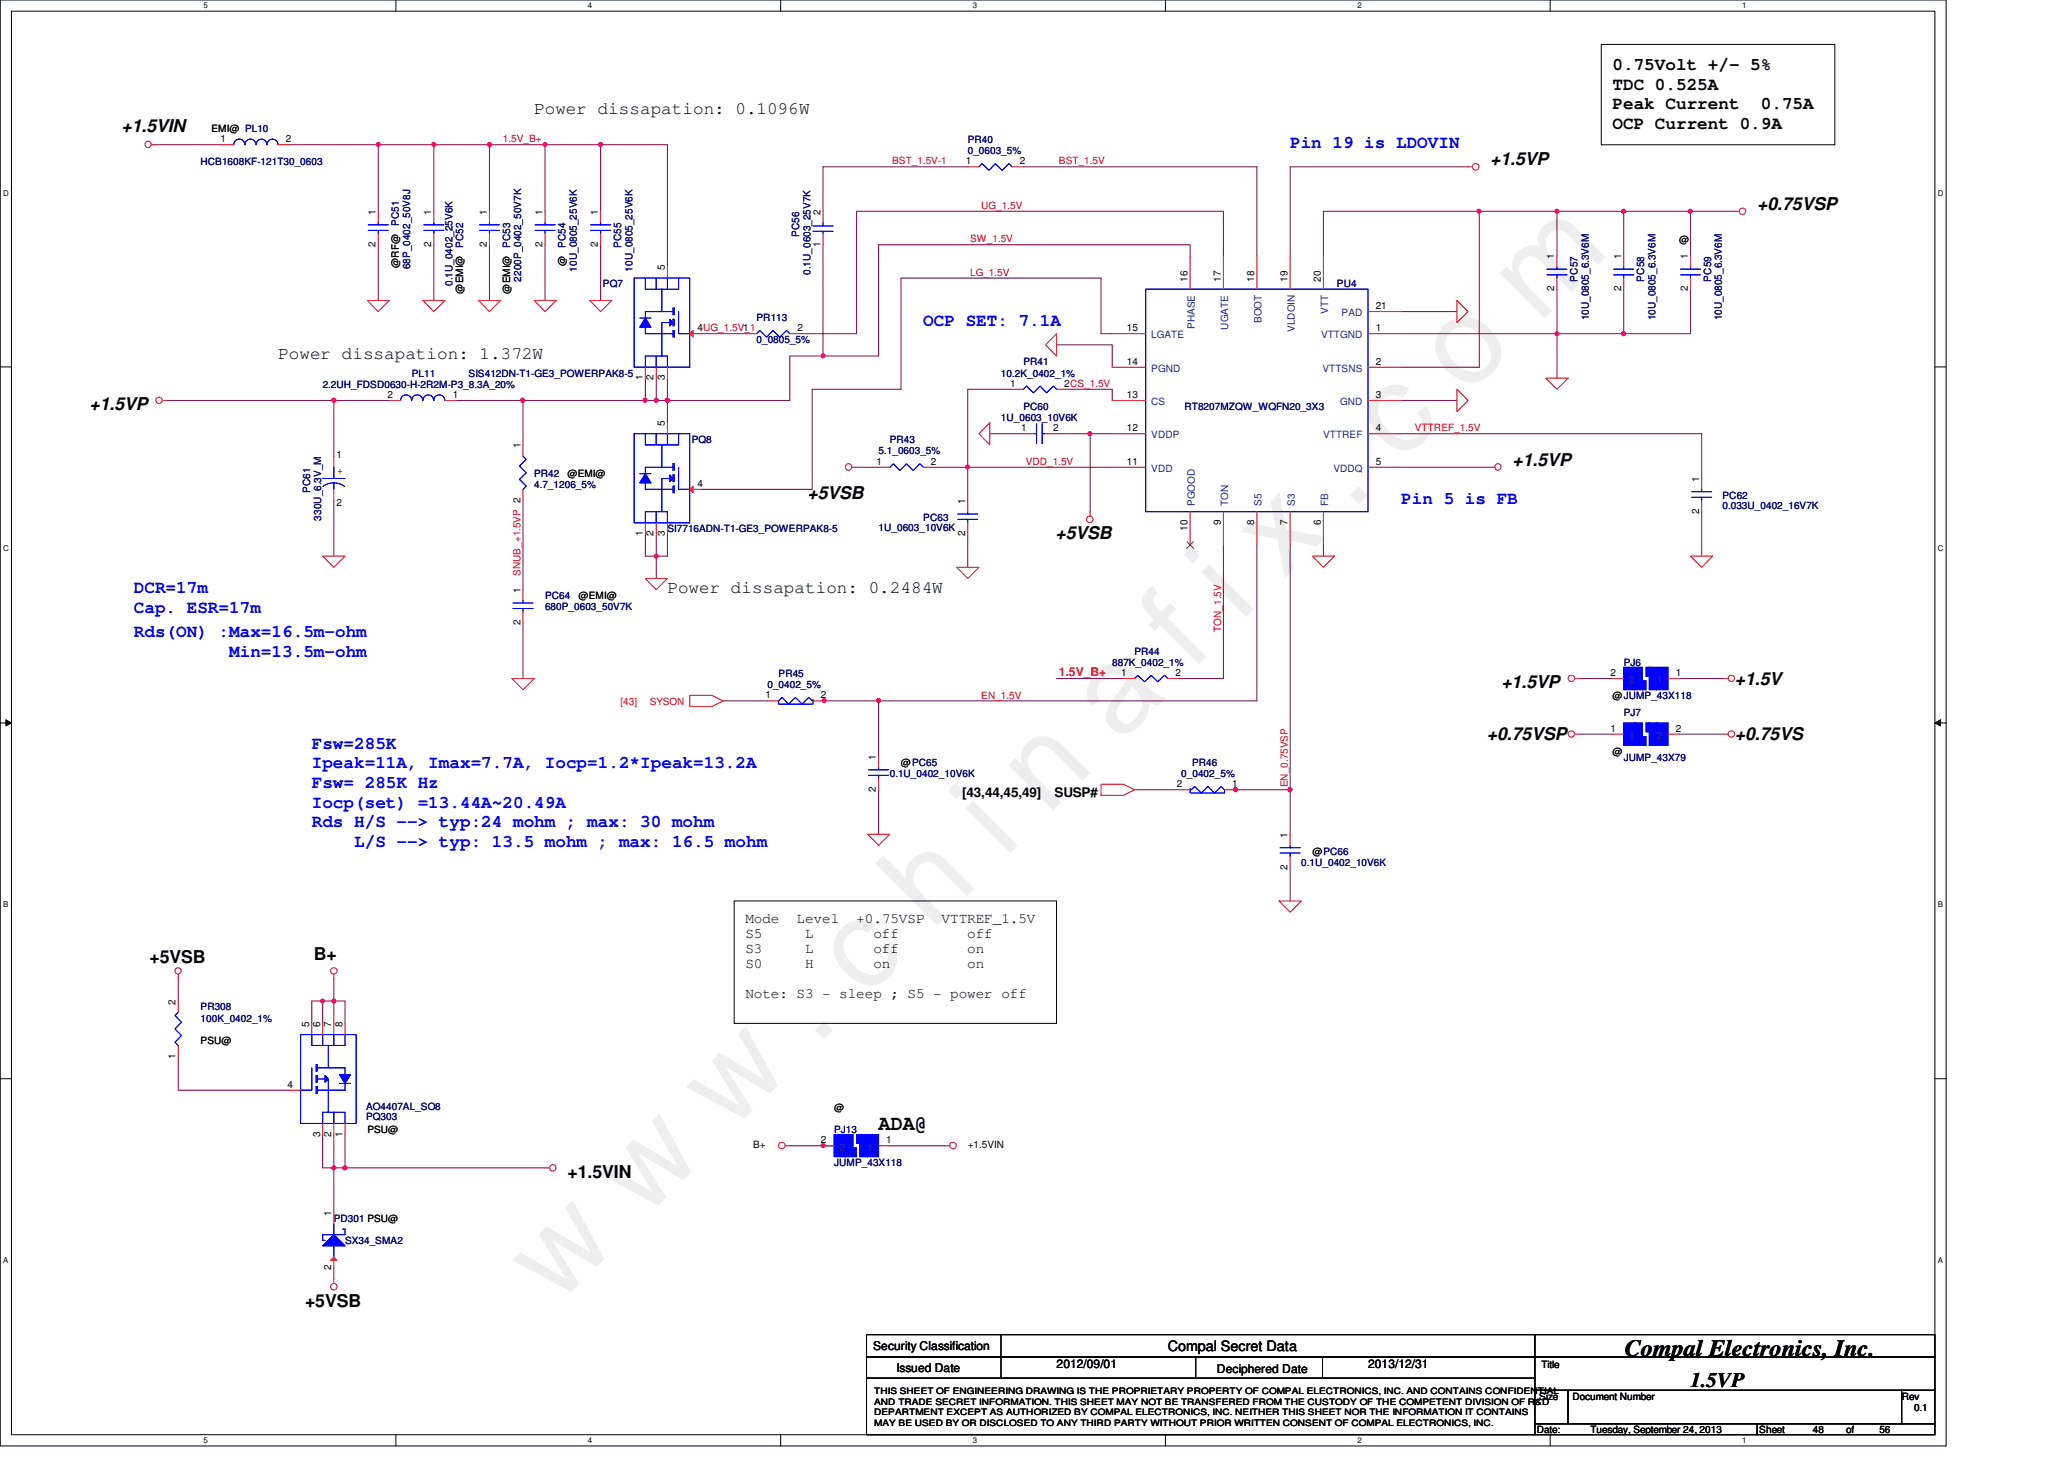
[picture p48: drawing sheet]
<svg xmlns="http://www.w3.org/2000/svg" width="297mm" height="210mm" viewBox="0 0 297 210" stroke-linecap="round" stroke-linejoin="round" font-family="sans-serif">
<defs><g id="words">
<text font-size="17.6" fill="#f0f" x="80.1" y="188" transform="rotate(-45 80.1 188)">w w w . c h i n a f i x . c o m</text>
<text font-size="3.3" x="233.8" y="195.1">Compal Electronics, Inc.</text>
<g font-size="3">
<text x="126.4" y="162.5">ADA@</text>
<text x="243.3" y="199.6">1.5VP</text>
</g>
<g font-size="2.5">
<text x="232.1" y="10.1">0.75Volt +/- 5%</text>
<text x="76.9" y="16.5">Power dissapation: 0.1096W</text>
<text x="232.1" y="12.9">TDC 0.525A</text>
<text x="232.1" y="15.7">Peak Current</text>
<text x="253.4" y="15.7">0.75A</text>
<text x="17.5" y="19">+1.5VIN</text>
<text x="214.5" y="23.8">+1.5VP</text>
<text x="232.1" y="18.6">OCP Current 0.9A</text>
<text x="252.9" y="30.2">+0.75VSP</text>
<text x="40" y="51.7">Power dissapation: 1.372W</text>
<text x="12.9" y="59">+1.5VP</text>
<text x="116.2" y="71.8">+5VSB</text>
<text x="217.7" y="67">+1.5VP</text>
<text x="151.9" y="77.6">+5VSB</text>
<text x="96.1" y="85.3">Power dissapation: 0.2484W</text>
<text x="216.1" y="99">+1.5VP</text>
<text x="249.7" y="98.5">+1.5V</text>
<text x="214" y="106.5">+0.75VSP</text>
<text x="249.7" y="106.5">+0.75VS</text>
<text x="21.5" y="138.6">+5VSB</text>
<text x="45.2" y="138.1">B+</text>
<text x="81.7" y="169.5">+1.5VIN</text>
<text x="43.9" y="188">+5VSB</text>
</g>
<g font-size="2.5" fill="#00f">
<text x="185.7" y="21.3">Pin 19 is LDOVIN</text>
<text x="132.9" y="46.9">OCP SET: 7.1A</text>
<text x="201.7" y="72.5">Pin 5 is FB</text>
<text x="19.3" y="85.3">DCR=17m</text>
<text x="19.3" y="88.1">Cap. ESR=17m</text>
<text x="19.3" y="91.7">Rds(ON) :Max=16.5m-ohm</text>
<text x="33" y="94.5">Min=13.5m-ohm</text>
<text x="44.9" y="107.7">Fsw=285K</text>
<text x="44.9" y="110.5">Ipeak=11A, Imax=7.7A, Iocp=1.2*Ipeak=13.2A</text>
<text x="44.9" y="113.4">Fsw= 285K Hz</text>
<text x="44.9" y="116.2">Iocp(set) =13.44A~20.49A</text>
<text x="44.9" y="119">Rds H/S --&gt; typ:24 mohm ; max: 30 mohm</text>
<text x="51" y="121.9">L/S --&gt; typ: 13.5 mohm ; max: 16.5 mohm</text>
</g>
<g font-size="2.1">
<text x="107.3" y="132.8">Mode</text>
<text x="107.3" y="135">S5</text>
<text x="107.3" y="137.2">S3</text>
<text x="114.6" y="132.8">Level</text>
<text x="115.9" y="135">L</text>
<text x="115.9" y="137.2">L</text>
<text x="123.2" y="132.8">+0.75VSP</text>
<text x="125.7" y="135">off</text>
<text x="125.7" y="137.2">off</text>
<text x="135.5" y="132.8">VTTREF_1.5V</text>
<text x="139.2" y="135">off</text>
<text x="139.2" y="137.2">on</text>
<text x="107.3" y="139.3">S0</text>
<text x="107.3" y="143.6">Note: S3 - sleep ; S5 - power off</text>
<text x="115.9" y="139.3">H</text>
<text x="125.7" y="139.3">on</text>
<text x="139.2" y="139.3">on</text>
<text x="168.1" y="194.4">Compal Secret Data</text>
</g>
<g font-size="1.9">
<text x="138.5" y="114.6">[43,44,45,49]</text>
<text x="151.8" y="114.6">SUSP#</text>
</g>
<text font-size="1.7" fill="#f00" x="152.4" y="97.3">1.5V_B+</text>
<g font-size="1.7">
<text x="125.7" y="194.3">Security Classification</text>
<text x="129" y="197.3">Issued Date</text>
<text x="152.1" y="196.8">2012/09/01</text>
<text x="175.1" y="197.5">Deciphered Date</text>
<text x="196.9" y="196.8">2013/12/31</text>
</g>
<g font-size="1.4" fill="#000080">
<text x="28.9" y="23.7">HCB1608KF-121T30_0603</text>
<text x="139.3" y="20.6">PR40</text>
<text x="139.3" y="22.2">0_0603_5%</text>
<text x="57.4" y="32.5" transform="rotate(-90 57.4 32.5)">PC51</text>
<text x="66.7" y="35.7" transform="rotate(-90 66.7 35.7)">PC52</text>
<text x="73.4" y="35.7" transform="rotate(-90 73.4 35.7)">PC53</text>
<text x="81.4" y="35.7" transform="rotate(-90 81.4 35.7)">PC54</text>
<text x="89.4" y="35.7" transform="rotate(-90 89.4 35.7)">PC55</text>
<text x="115" y="34.1" transform="rotate(-90 115 34.1)">PC56</text>
<text x="59" y="38.7" transform="rotate(-90 59 38.7)">68P_0402_50V8J</text>
<text x="65.1" y="41.1" transform="rotate(-90 65.1 41.1)">0.1U_0402_25V6K</text>
<text x="75" y="40.5" transform="rotate(-90 75 40.5)">2200P_0402_50V7K</text>
<text x="83" y="39.1" transform="rotate(-90 83 39.1)">10U_0805_25V6K</text>
<text x="86.8" y="41.4">PQ7</text>
<text x="91" y="39.1" transform="rotate(-90 91 39.1)">10U_0805_25V6K</text>
<text x="116.6" y="39.5" transform="rotate(-90 116.6 39.5)">0.1U_0603_25V7K</text>
<text x="192.4" y="41.4">PU4</text>
<text x="227" y="40.5" transform="rotate(-90 227 40.5)">PC57</text>
<text x="236.6" y="40.5" transform="rotate(-90 236.6 40.5)">PC58</text>
<text x="246.2" y="40.5" transform="rotate(-90 246.2 40.5)">PC59</text>
<text x="108.9" y="46.2">PR113</text>
<text x="228.6" y="46.1" transform="rotate(-90 228.6 46.1)">10U_0805_6.3V6M</text>
<text x="238.2" y="46.1" transform="rotate(-90 238.2 46.1)">10U_0805_6.3V6M</text>
<text x="247.8" y="46.1" transform="rotate(-90 247.8 46.1)">10U_0805_6.3V6M</text>
<text x="108.9" y="49.4">0_0805_5%</text>
<text x="147.3" y="52.6">PR41</text>
<text x="46.4" y="55.8">2.2UH_FDSD0630-H-2R2M-P3_8.3A_20%</text>
<text x="59.3" y="54.2">PL11</text>
<text x="67.4" y="54.2">SIS412DN-T1-GE3_POWERPAK8-5</text>
<text x="144.1" y="54.2">10.2K_0402_1%</text>
<text x="147.3" y="59">PC60</text>
<text x="170.5" y="59">RT8207MZQW_WQFN20_3X3</text>
<text x="99.6" y="63.8">PQ8</text>
<text x="126.4" y="65.4">5.1_0603_5%</text>
<text x="128.1" y="63.8">PR43</text>
<text x="144.1" y="60.6">1U_0603_10V6K</text>
<text x="44.6" y="70.9" transform="rotate(-90 44.6 70.9)">PC61</text>
<text x="76.9" y="68.6">PR42</text>
<text x="76.9" y="70.2">4.7_1206_5%</text>
<text x="247.9" y="71.8">PC62</text>
<text x="46.2" y="74.9" transform="rotate(-90 46.2 74.9)">330U_6.3V_M</text>
<text x="96.1" y="76.6">SI7716ADN-T1-GE3_POWERPAK8-5</text>
<text x="126.4" y="76.4">1U_0603_10V6K</text>
<text x="132.9" y="75">PC63</text>
<text x="247.9" y="73.2">0.033U_0402_16V7K</text>
<text x="78.4" y="86.2">PC64</text>
<text x="78.4" y="87.8">680P_0603_50V7K</text>
<text x="160.1" y="95.8">887K_0402_1%</text>
<text x="163.3" y="94.2">PR44</text>
<text x="233.7" y="95.8">PJ6</text>
<text x="110.4" y="99">0_0402_5%</text>
<text x="112.1" y="97.4">PR45</text>
<text x="233.7" y="103">PJ7</text>
<text x="128.1" y="111.8">0.1U_0402_10V6K</text>
<text x="170" y="111.8">0_0402_5%</text>
<text x="171.6" y="110.2">PR46</text>
<text x="233.7" y="109.5">JUMP_43X79</text>
<text x="187.3" y="124.6">0.1U_0402_10V6K</text>
<text x="28.9" y="145.4">PR308</text>
<text x="28.9" y="147">100K_0402_1%</text>
<text x="52.7" y="161.1">PQ303</text>
<text x="52.7" y="159.6">AO4407AL_SO8</text>
<text x="120.1" y="163">PJ13</text>
<text x="120.1" y="167.8">JUMP_43X118</text>
<text x="48" y="175.8">PD301 PSU@</text>
<text x="49.7" y="179">SX34_SMA2</text>
</g>
<g font-size="1.4">
<text x="30.4" y="19">EMI@ PL10</text>
<text x="31.7" y="20.4">1</text>
<text x="41.1" y="20.4">2</text>
<text x="139" y="23.6">1</text>
<text x="146.8" y="23.6">2</text>
<text x="54.1" y="35.5" transform="rotate(-90 54.1 35.5)">2</text>
<text x="54.1" y="30.9" transform="rotate(-90 54.1 30.9)">1</text>
<text x="62.1" y="35.5" transform="rotate(-90 62.1 35.5)">2</text>
<text x="62.1" y="30.9" transform="rotate(-90 62.1 30.9)">1</text>
<text x="70.1" y="35.5" transform="rotate(-90 70.1 35.5)">2</text>
<text x="70.1" y="30.9" transform="rotate(-90 70.1 30.9)">1</text>
<text x="78.1" y="35.5" transform="rotate(-90 78.1 35.5)">2</text>
<text x="78.1" y="30.9" transform="rotate(-90 78.1 30.9)">1</text>
<text x="86.1" y="35.5" transform="rotate(-90 86.1 35.5)">2</text>
<text x="86.1" y="30.9" transform="rotate(-90 86.1 30.9)">1</text>
<text x="118.1" y="35.5" transform="rotate(-90 118.1 35.5)">1</text>
<text x="118.1" y="30.9" transform="rotate(-90 118.1 30.9)">2</text>
<text x="241.7" y="35">@</text>
<text x="57.4" y="38.6" transform="rotate(-90 57.4 38.6)">@RF@</text>
<text x="81.4" y="38.3" transform="rotate(-90 81.4 38.3)">@</text>
<text x="95.7" y="38.9" transform="rotate(-90 95.7 38.9)">5</text>
<text x="170.9" y="40.5" transform="rotate(-90 170.9 40.5)">16</text>
<text x="175.7" y="40.5" transform="rotate(-90 175.7 40.5)">17</text>
<text x="180.5" y="40.5" transform="rotate(-90 180.5 40.5)">18</text>
<text x="185.3" y="40.5" transform="rotate(-90 185.3 40.5)">19</text>
<text x="190.1" y="40.5" transform="rotate(-90 190.1 40.5)">20</text>
<text x="223.7" y="41.9" transform="rotate(-90 223.7 41.9)">2</text>
<text x="223.7" y="37.3" transform="rotate(-90 223.7 37.3)">1</text>
<text x="233.3" y="41.9" transform="rotate(-90 233.3 41.9)">2</text>
<text x="233.3" y="37.3" transform="rotate(-90 233.3 37.3)">1</text>
<text x="242.9" y="41.9" transform="rotate(-90 242.9 41.9)">2</text>
<text x="242.9" y="37.3" transform="rotate(-90 242.9 37.3)">1</text>
<text x="66.7" y="42.2" transform="rotate(-90 66.7 42.2)">@EMI@</text>
<text x="73.4" y="42.2" transform="rotate(-90 73.4 42.2)">@EMI@</text>
<text x="100.4" y="47.6">4UG_1.5V_1</text>
<text x="107" y="47.6">1</text>
<text x="114.8" y="47.6">2</text>
<text x="162.2" y="47.6">15</text>
<text x="198" y="47.6">1</text>
<text x="198" y="44.4">21</text>
<text x="162.2" y="52.5">14</text>
<text x="198" y="52.5">2</text>
<text x="55.7" y="57.2">2</text>
<text x="65.1" y="57.2">1</text>
<text x="92.5" y="54.7" transform="rotate(-90 92.5 54.7)">1</text>
<text x="94.1" y="54.7" transform="rotate(-90 94.1 54.7)">2</text>
<text x="95.7" y="54.7" transform="rotate(-90 95.7 54.7)">3</text>
<text x="145.4" y="55.6">1</text>
<text x="153.2" y="55.6">2CS_1.5V</text>
<text x="162.2" y="57.2">13</text>
<text x="198" y="57.2">3</text>
<text x="48.4" y="65.8">1</text>
<text x="74.9" y="64.5" transform="rotate(-90 74.9 64.5)">1</text>
<text x="95.7" y="61.3" transform="rotate(-90 95.7 61.3)">5</text>
<text x="147" y="62">1</text>
<text x="151.5" y="62">2</text>
<text x="162.2" y="62">12</text>
<text x="198" y="62">4</text>
<text x="81.7" y="68.6">@EMI@</text>
<text x="100.4" y="70">4</text>
<text x="126.1" y="66.8">1</text>
<text x="134" y="66.8">2</text>
<text x="162.2" y="66.8">11</text>
<text x="198" y="66.8">5</text>
<text x="244.5" y="69.3" transform="rotate(-90 244.5 69.3)">1</text>
<text x="48.4" y="72.9">2</text>
<text x="92.5" y="77.1" transform="rotate(-90 92.5 77.1)">1</text>
<text x="94.1" y="77.1" transform="rotate(-90 94.1 77.1)">2</text>
<text x="95.7" y="77.1" transform="rotate(-90 95.7 77.1)">3</text>
<text x="138.9" y="77.1" transform="rotate(-90 138.9 77.1)">2</text>
<text x="138.9" y="72.5" transform="rotate(-90 138.9 72.5)">1</text>
<text x="170.9" y="76.3" transform="rotate(-90 170.9 76.3)">10</text>
<text x="175.7" y="75.5" transform="rotate(-90 175.7 75.5)">9</text>
<text x="180.5" y="75.5" transform="rotate(-90 180.5 75.5)">8</text>
<text x="185.3" y="75.5" transform="rotate(-90 185.3 75.5)">7</text>
<text x="190.1" y="75.5" transform="rotate(-90 190.1 75.5)">6</text>
<text x="244.5" y="73.9" transform="rotate(-90 244.5 73.9)">2</text>
<text x="74.9" y="89.9" transform="rotate(-90 74.9 89.9)">2</text>
<text x="74.9" y="85.3" transform="rotate(-90 74.9 85.3)">1</text>
<text x="83.3" y="86.2">@EMI@</text>
<text x="110.1" y="100.5">1</text>
<text x="118.1" y="100.5">2</text>
<text x="161.4" y="97.2">1</text>
<text x="169.2" y="97.2">2</text>
<text x="231.8" y="97.2">2</text>
<text x="232.1" y="100.6">@JUMP_43X118</text>
<text x="241.2" y="97.2">1</text>
<text x="231.8" y="105.2">1</text>
<text x="241.2" y="105.2">2</text>
<text x="126.1" y="113.9" transform="rotate(-90 126.1 113.9)">2</text>
<text x="126.1" y="109.3" transform="rotate(-90 126.1 109.3)">1</text>
<text x="129.7" y="110.2">@PC65</text>
<text x="169.4" y="113.2">2</text>
<text x="177.3" y="113.2">1</text>
<text x="232.1" y="108.6">@</text>
<text x="185.3" y="125.1" transform="rotate(-90 185.3 125.1)">2</text>
<text x="185.3" y="120.5" transform="rotate(-90 185.3 120.5)">1</text>
<text x="188.9" y="123">@PC66</text>
<text x="25.3" y="144.5" transform="rotate(-90 25.3 144.5)">2</text>
<text x="44.5" y="147.7" transform="rotate(-90 44.5 147.7)">5</text>
<text x="46.1" y="147.7" transform="rotate(-90 46.1 147.7)">6</text>
<text x="47.7" y="147.7" transform="rotate(-90 47.7 147.7)">7</text>
<text x="49.3" y="147.7" transform="rotate(-90 49.3 147.7)">8</text>
<text x="25.3" y="152.3" transform="rotate(-90 25.3 152.3)">1</text>
<text x="28.9" y="150.2">PSU@</text>
<text x="41.4" y="156.5">4</text>
<text x="120.1" y="159.8">@</text>
<text x="46.1" y="163.5" transform="rotate(-90 46.1 163.5)">3</text>
<text x="47.7" y="163.5" transform="rotate(-90 47.7 163.5)">2</text>
<text x="49.3" y="163.5" transform="rotate(-90 49.3 163.5)">1</text>
<text x="52.9" y="163">PSU@</text>
<text x="108.4" y="165.2">B+</text>
<text x="118.1" y="164.5">2</text>
<text x="127.5" y="164.5">1</text>
<text x="139.3" y="165.2">+1.5VIN</text>
<text x="47.7" y="174.9" transform="rotate(-90 47.7 174.9)">1</text>
<text x="47.7" y="182.8" transform="rotate(-90 47.7 182.8)">2</text>
<text x="221.8" y="196.8">Title</text>
<text x="221.5" y="201.4">Size</text>
<text x="226.3" y="201.4">Document Number</text>
<text x="273.7" y="201.4">Rev</text>
<text x="275.5" y="203">0.1</text>
<text x="221.2" y="206.2">Date:</text>
<text x="228.9" y="206.2">Tuesday, September 24, 2013</text>
<text x="253.2" y="206.2">Sheet</text>
<text x="260.9" y="206.2">48</text>
<text x="265.7" y="206.2">of</text>
<text x="270.5" y="206.2">56</text>
</g>
<g font-size="1.4" fill="#f00">
<text x="72.4" y="20.5">1.5V_B+</text>
<text x="128.4" y="23.7">BST_1.5V-1</text>
<text x="152.4" y="23.7">BST_1.5V</text>
<text x="139.6" y="34.9">SW_1.5V</text>
<text x="141.2" y="30.1">UG_1.5V</text>
<text x="139.6" y="39.7">LG_1.5V</text>
<text x="203.6" y="62.1">VTTREF_1.5V</text>
<text x="147.6" y="66.9">VDD_1.5V</text>
<text x="74.9" y="82.9" transform="rotate(-90 74.9 82.9)">SNUB_+1.5VP 2</text>
<text x="175.7" y="90.9" transform="rotate(-90 175.7 90.9)">TON_1.5V</text>
<text x="89.3" y="101.4">[43]</text>
<text x="93.5" y="101.4">SYSON</text>
<text x="141.2" y="100.5">EN_1.5V</text>
<text x="185.3" y="113.3" transform="rotate(-90 185.3 113.3)">EN_0.75VSP</text>
</g>
<g font-size="1.4" fill="#004080">
<text x="172" y="47.4" transform="rotate(-90 172 47.4)">PHASE</text>
<text x="176.7" y="47.4" transform="rotate(-90 176.7 47.4)">UGATE</text>
<text x="181.6" y="46.5" transform="rotate(-90 181.6 46.5)">BOOT</text>
<text x="186.3" y="47.8" transform="rotate(-90 186.3 47.8)">VLDOIN</text>
<text x="191.1" y="45.2" transform="rotate(-90 191.1 45.2)">VTT</text>
<text x="193.1" y="45.5">PAD</text>
<text x="165.7" y="53.5">PGND</text>
<text x="165.7" y="48.7">LGATE</text>
<text x="190.1" y="48.7">VTTGND</text>
<text x="190.3" y="53.5">VTTSNS</text>
<text x="165.7" y="58.3">CS</text>
<text x="192.9" y="58.3">GND</text>
<text x="165.7" y="63.1">VDDP</text>
<text x="190.4" y="63.1">VTTREF</text>
<text x="165.7" y="67.9">VDD</text>
<text x="191.9" y="67.9">VDDQ</text>
<text x="172" y="72.8" transform="rotate(-90 172 72.8)">PGOOD</text>
<text x="176.7" y="72.8" transform="rotate(-90 176.7 72.8)">TON</text>
<text x="181.6" y="72.8" transform="rotate(-90 181.6 72.8)">S5</text>
<text x="186.3" y="72.8" transform="rotate(-90 186.3 72.8)">S3</text>
<text x="191.1" y="72.8" transform="rotate(-90 191.1 72.8)">FB</text>
<text x="234.5" y="98.3">2</text>
<text x="238.5" y="98.3">1</text>
<text x="234.5" y="106.3">1</text>
<text x="238.5" y="106.3">2</text>
<text x="120.9" y="165.5">2</text>
<text x="124.8" y="165.5">1</text>
</g>
<text font-size="1.4" fill="#00f" x="48.6" y="68.2">+</text>
<g font-size="1.3">
<text x="125.8" y="200.6">THIS SHEET OF ENGINEERING DRAWING IS THE PROPRIETARY PROPERTY OF COMPAL ELECTRONICS, INC. AND CONTAINS CONFIDENTIAL</text>
<text x="125.8" y="202.1">AND TRADE SECRET INFORMATION. THIS SHEET MAY NOT BE TRANSFERED FROM THE CUSTODY OF THE COMPETENT DIVISION OF R&amp;D</text>
<text x="125.8" y="203.6">DEPARTMENT EXCEPT AS AUTHORIZED BY COMPAL ELECTRONICS, INC. NEITHER THIS SHEET NOR THE INFORMATION IT CONTAINS</text>
<text x="125.8" y="205.1">MAY BE USED BY OR DISCLOSED TO ANY THIRD PARTY WITHOUT PRIOR WRITTEN CONSENT OF COMPAL ELECTRONICS, INC.</text>
</g>
<g font-size="1.1">
<text x="29.3" y="1.1">5</text>
<text x="84.6" y="1.1">4</text>
<text x="140" y="1.1">3</text>
<text x="195.4" y="1.1">2</text>
<text x="250.7" y="1.1">1</text>
<text x=".5" y="28.2">D</text>
<text x="278.9" y="28.2">D</text>
<text x=".5" y="79.3">C</text>
<text x="278.9" y="79.3">C</text>
<text x=".5" y="130.6">B</text>
<text x="278.9" y="130.6">B</text>
<text x=".5" y="181.7">A</text>
<text x="278.9" y="181.7">A</text>
<text x="29.3" y="207.6">5</text>
<text x="84.6" y="207.6">4</text>
<text x="140" y="207.6">3</text>
<text x="195.4" y="207.6">2</text>
<text x="250.7" y="207.6">1</text>
</g>
</g></defs>
<path d="M0 0h280.1v208h-280zM1.6 1.6h276.9v204.8h-276.9z" fill="none" stroke="#000" stroke-width=".14"/>
<g fill="#fff">
<path d="M29.3 .2h.6v1.2h-.6z"/>
<path d="M29.3 206.6h.6v1.2h-.6z"/>
</g>
<path d="M57 0v1.6M57 206.4v1.6" fill="none" stroke="#000" stroke-width=".14"/>
<g fill="#fff">
<path d="M84.6 .2h.6v1.2h-.6z"/>
<path d="M84.6 206.6h.6v1.2h-.6z"/>
</g>
<path d="M112.3 0v1.6M112.3 206.4v1.6" fill="none" stroke="#000" stroke-width=".14"/>
<g fill="#fff">
<path d="M140 .2h.6v1.2h-.6z"/>
<path d="M140 206.6h.6v1.2h-.6z"/>
</g>
<path d="M167.7 0v1.6M167.7 206.4v1.6" fill="none" stroke="#000" stroke-width=".14"/>
<g fill="#fff">
<path d="M195.4 .2h.5v1.2h-.5z"/>
<path d="M195.4 206.6h.5v1.2h-.5z"/>
</g>
<path d="M223.1 0v1.6M223.1 206.4v1.6" fill="none" stroke="#000" stroke-width=".14"/>
<g fill="#fff">
<path d="M250.7 .2h.6v1.2h-.6z"/>
<path d="M250.7 206.6h.6v1.2h-.6z"/>
<path d="M.5 27.2h.7v1.2h-.7z"/>
<path d="M278.9 27.2h.7v1.2h-.7z"/>
<path d="M.5 78.4h.7v1.1h-.7z"/>
<path d="M278.9 78.4h.7v1.1h-.7z"/>
</g>
<path d="M0 52.8h1.6M278.5 52.8h1.6" fill="none" stroke="#000" stroke-width=".14"/>
<g fill="#fff">
<path d="M.5 129.6h.7v1.2h-.7z"/>
<path d="M278.9 129.6h.7v1.2h-.7z"/>
</g>
<path d="M0 104h1.6M.8 103.5l.8 .5-.8 .4zM278.5 104l.8-.5v.9zM278.5 104h1.6" fill="none" stroke="#000" stroke-width=".14"/>
<path d="M.8 103.5l.8 .5-.8 .4zM278.5 104l.8-.5v.9z" fill="#000"/>
<g fill="#fff">
<path d="M.5 180.8h.7v1.1h-.7z"/>
<path d="M278.9 180.8h.7v1.1h-.7z"/>
</g>
<path d="M230.4 6.4h33.7v14.4h-33.7zM105.7 129.6h46.4v17.6h-46.4zM0 155.2h1.6M278.5 155.2h1.6" fill="none" stroke="#000" stroke-width=".14"/>
<path d="M41.7 20.8h12.7v9.6" fill="none" stroke="#800040" stroke-width=".14"/>
<circle cx="54.4" cy="20.8" r=".3" fill="#f0f"/>
<circle cx="54.4" cy="20.8" r=".3" fill="none" stroke="#f0f" stroke-width=".14"/>
<path d="M54.4 35.2v8M54.4 20.8h16M86.4 20.8h9.7M24 57.6h24" fill="none" stroke="#800040" stroke-width=".14"/>
<circle cx="86.4" cy="20.8" r=".3" fill="#f0f"/>
<circle cx="86.4" cy="20.8" r=".3" fill="none" stroke="#f0f" stroke-width=".14"/>
<path d="M22.4 20.8h9.6M70.4 30.4v-9.6h8v9.6M86.4 20.8v9.6M147.3 24h33.6v12.8M233.7 30.4h9.6v6.4M243.3 41.6v6.4h-9.6" fill="none" stroke="#800040" stroke-width=".14"/>
<circle cx="70.4" cy="20.8" r=".3" fill="#f0f"/>
<circle cx="70.4" cy="20.8" r=".3" fill="none" stroke="#f0f" stroke-width=".14"/>
<path d="M78.4 20.8h8M65.7 57.6h9.6" fill="none" stroke="#800040" stroke-width=".14"/>
<circle cx="78.4" cy="20.8" r=".3" fill="#f0f"/>
<circle cx="78.4" cy="20.8" r=".3" fill="none" stroke="#f0f" stroke-width=".14"/>
<path d="M118.4 24h20.9M126.4 35.2h44.9M185.7 24v12.8M48 57.6h8" fill="none" stroke="#800040" stroke-width=".14"/>
<circle cx="48" cy="57.6" r=".31" fill="#f0f"/>
<circle cx="48" cy="57.6" r=".31" fill="none" stroke="#f0f" stroke-width=".14"/>
<path d="M118.4 24v6.4M185.7 24h25.6M243.3 30.4h6.4M129.7 40h28.7M244.9 62.4v6.4M244.9 73.6v6.4M126.4 100.8h54.5" fill="none" stroke="#800040" stroke-width=".14"/>
<circle cx="243.2" cy="30.4" r=".3" fill="#f0f"/>
<circle cx="243.2" cy="30.4" r=".3" fill="none" stroke="#f0f" stroke-width=".14"/>
<path d="M62.4 35.2v8M62.4 20.8v9.6M96.1 20.8v17.6M123.3 30.4h52.8M48 57.6v8M48 72v8M185.7 78.4v35.2M201.7 62.4h43.2M241.7 97.6h6.4M241.7 105.6h6.4" fill="none" stroke="#800040" stroke-width=".14"/>
<circle cx="62.4" cy="20.8" r=".3" fill="#f0f"/>
<circle cx="62.4" cy="20.8" r=".3" fill="none" stroke="#f0f" stroke-width=".14"/>
<path d="M48 144v3.2" fill="none" stroke="#800040" stroke-width=".14"/>
<circle cx="48" cy="144" r=".3" fill="#f0f"/>
<circle cx="48" cy="144" r=".3" fill="none" stroke="#f0f" stroke-width=".14"/>
<path d="M25.7 152v4.8M44.9 144v3.2M46.4 144v3.2M48 144h1.7v3.2" fill="none" stroke="#800040" stroke-width=".14"/>
<circle cx="46.4" cy="144" r=".3" fill="#f0f"/>
<circle cx="46.4" cy="144" r=".3" fill="none" stroke="#f0f" stroke-width=".14"/>
<path d="M48 168v6.4M49.7 163.2v4.8" fill="none" stroke="#800040" stroke-width=".14"/>
<circle cx="48" cy="168" r=".3" fill="#f0f"/>
<circle cx="48" cy="168" r=".3" fill="none" stroke="#f0f" stroke-width=".14"/>
<path d="M25.7 140.8v3.2M46.4 163.2v4.8M48 168h30.4" fill="none" stroke="#800040" stroke-width=".14"/>
<circle cx="49.6" cy="168" r=".31" fill="#f0f"/>
<circle cx="49.6" cy="168" r=".31" fill="none" stroke="#f0f" stroke-width=".14"/>
<path d="M25.7 156.8h16M48 140.8v3.2h-3.1M48 163.2v4.8h-1.6M48 182.4v1.6" fill="none" stroke="#800040" stroke-width=".14"/>
<g fill="none" stroke="#f00" stroke-width=".14">
<path d="M21.8 20.8h.6M211.3 24h.6M249.7 30.4h.6M23.4 57.6h.6M52.9 43.2h3.1l-1.6 1.6zM60.9 43.2h3.1l-1.6 1.6zM46.4 80h3.3l-1.7 1.6zM243.3 80h3.2l-1.6 1.6zM248.1 97.6h.6M248.1 105.6h.6M25.7 140.2v.6M48 140.2v.6"/>
<path d="M48 184v.7"/>
<circle cx="21.3" cy="20.8" r=".46"/>
<circle cx="212.4" cy="24" r=".47"/>
<circle cx="250.8" cy="30.4" r=".47"/>
<circle cx="22.9" cy="57.6" r=".46"/>
<circle cx="249.2" cy="97.6" r=".46"/>
<circle cx="249.2" cy="105.6" r=".46"/>
<circle cx="25.6" cy="139.7" r=".45"/>
<circle cx="48" cy="139.7" r=".46"/>
<circle cx="48" cy="185.1" r=".47"/>
</g>
<g fill="none" stroke="#000" stroke-width=".14">
<path d="M124.7 192h96.2v3.2h-96.2zM124.7 195.2h96.2v3.1h-96.2zM124.7 198.3h96.2v8.1h-96.2zM144.1 192v6.3M172.1 195.2v3.1M190.3 195.2v3.1M220.9 192h57.6v3.2h-57.6zM220.9 195.2h57.6v4.8h-57.6zM220.9 200h4.8v4.8h-4.8zM220.9 204.8h32v1.6h-32zM225.7 200h48v4.8h-48zM252.9 204.8h25.6v1.6h-25.6z"/>
<path d="M273.7 200h4.8v4.8h-4.8z"/>
</g>
<path d="M48.8 154.6h1.7l-.8 1.3z" fill="#00f"/>
<path d="M48.8 154.6h1.7l-.8 1.3z" fill="none" stroke="#00f" stroke-width=".14"/>
<path d="M46.8 154.7l.4 .5-.4 .5z" fill="#00f"/>
<g fill="none" stroke="#00f" stroke-width=".14">
<path d="M43.3 148.8h8v12.8h-8zM44.9 153.6v3.2h-1.6M44.9 148.8v1.6h4.8v-1.6M45.5 156.3h.2v1h-.2zM45.5 154.7h.2v1h-.2zM45.5 153.2h.2v.9h-.2zM45.7 153.6h4v1M45.7 155.2h1.1M46.4 148.8v1.6M46.8 154.7l.4 .5-.4 .5zM47.2 150.4v3.2M47.2 155.2v4.8"/>
<path d="M48 148.8v1.6M48.8 155.9h1.7M49.7 155.9v.9h-4M48 160h-1.6v1.6M48 160v1.6M48 160h1.7v1.6"/>
</g>
<path d="M48.8 154.6h1.7l-.8 1.3z" fill="#00f"/>
<path d="M48.8 154.6h1.7l-.8 1.3z" fill="none" stroke="#00f" stroke-width=".14"/>
<path d="M46.8 154.7l.4 .5-.4 .5z" fill="#00f"/>
<g fill="none" stroke="#00f" stroke-width=".14">
<path d="M33.7 20.8a.78 .78 0 0 1 .7-.8 .78 .78 0 0 1 .8 .8M35.3 20.8a.78 .78 0 0 1 .7-.8 .78 .78 0 0 1 .8 .8M36.9 20.8a.76 .76 0 0 1 .7-.8 .76 .76 0 0 1 .8 .8M38.4 20.8a.78 .78 0 0 1 .8-.8 .78 .78 0 0 1 .8 .8M53 33.1h2.9M53 32.3h2.9M54.4 32v.3M54.4 33.1v.5M241.8 39.5h2.9M241.8 38.7h2.9M243.3 38.4v.3M243.3 39.5v.5"/>
<path d="M46.4 68.8h3.3M46.5 70a2.6 2.6 0 0 1 3.1 0M48 67.2v1.6M48 69.5v.9M243.5 71.5h2.8M243.5 70.7h2.8M244.9 70.4v.3M244.9 71.5v.5M43.3 148.8h8v12.8h-8zM44.9 153.6v3.2h-1.6M44.9 148.8v1.6h4.8v-1.6M45.5 156.3h.2v1h-.2z"/>
<path d="M45.5 154.7h.2v1h-.2zM45.5 153.2h.2v.9h-.2zM45.7 153.6h4v1M45.7 155.2h1.1M46.4 148.8v1.6M46.8 154.7l.4 .5-.4 .5zM47.2 150.4v3.2M47.2 155.2v4.8M48 148.8v1.6M48.8 155.9h1.7M49.7 155.9v.9h-4M48 160h-1.6v1.6"/>
<path d="M48 160v1.6M48 160h1.7v1.6M48 176v1.6M48 179.2v1.6M49.3 176.8h.4v.8h-3.3v.8h.4"/>
</g>
<g fill="none" stroke="#f00" stroke-width=".14">
<path d="M32 20.8h1.7M40 20.8h1.7M54.4 30.4v1.6M54.4 33.6v1.6M243.3 36.8v1.6M243.3 40v1.6M48 65.6v1.6M48 70.4v1.6M244.9 68.8v1.6M244.9 72v1.6M41.7 156.8h1.6M44.9 147.2v1.6"/>
<path d="M46.4 147.2v1.6M48 147.2v1.6M49.7 147.2v1.6M46.4 161.6v1.6M48 161.6v1.6M49.7 161.6v1.6"/>
</g>
<path d="M48 177.6l1.7 1.6h-3.3z" fill="#00f"/>
<path d="M48 177.6l1.7 1.6h-3.3zM48 176v1.6M48 179.2v1.6M49.3 176.8h.4v.8h-3.3v.8h.4" fill="none" stroke="#00f" stroke-width=".14"/>
<path d="M48 177.6l1.7 1.6h-3.3z" fill="#00f"/>
<path d="M48 177.6l1.7 1.6h-3.3z" fill="none" stroke="#00f" stroke-width=".14"/>
<path d="M47.6 181.3l.4-.5 .5 .5z" fill="#f00"/>
<path d="M48 174.4v1.6M47.6 181.3l.4-.5 .5 .5zM48 180.8v1.6" fill="none" stroke="#f00" stroke-width=".14"/>
<path d="M236.9 104h.4v1.3h-.4z" fill-rule="evenodd" fill="#00f"/>
<path d="M236.9 104h.4v1.3h-.4z" fill="none" stroke="#00f" stroke-width=".14"/>
<path d="M237.3 104h1.2v3.2h-1.2z" fill-rule="evenodd" fill="#00f"/>
<path d="M237.3 104h1.2v3.2h-1.2z" fill="none" stroke="#00f" stroke-width=".14"/>
<path d="M238.5 104h1.6v3.2h-1.6z" fill-rule="evenodd" fill="#00f"/>
<path d="M238.5 104h1.6v3.2h-1.6z" fill="none" stroke="#00f" stroke-width=".14"/>
<path d="M236.9 104h.4v1.3h-.4z" fill-rule="evenodd" fill="#00f"/>
<path d="M236.9 104h.4v1.3h-.4z" fill="none" stroke="#00f" stroke-width=".14"/>
<path d="M237.3 104h1.2v3.2h-1.2z" fill-rule="evenodd" fill="#00f"/>
<path d="M237.3 104h1.2v3.2h-1.2z" fill="none" stroke="#00f" stroke-width=".14"/>
<path d="M238.5 104h1.6v3.2h-1.6z" fill-rule="evenodd" fill="#00f"/>
<path d="M140.9 24l.4-.5 1 1 1-1 .9 1 1-1 .5 .5M164.9 41.6h32v32h-32zM238.5 104h1.6v3.2h-1.6zM25.7 145.6l-.5 .5 .9 1-.9 .9 .9 1-.9 .9 .5 .5" fill="none" stroke="#00f" stroke-width=".14"/>
<path d="M139.3 24h1.6M145.7 24h1.6M240.1 105.6h1.6M25.7 150.4v1.6M25.7 144v1.6" fill="none" stroke="#f00" stroke-width=".14"/>
<path d="M238.5 96h1.6v3.2h-1.6z" fill-rule="evenodd" fill="#00f"/>
<path d="M238.5 96h1.6v3.2h-1.6z" fill="none" stroke="#00f" stroke-width=".14"/>
<path d="M237.3 96h1.2v3.2h-1.2z" fill-rule="evenodd" fill="#00f"/>
<path d="M237.3 96h1.2v3.2h-1.2z" fill="none" stroke="#00f" stroke-width=".14"/>
<path d="M236.9 96h.4v1.3h-.4z" fill-rule="evenodd" fill="#00f"/>
<path d="M236.9 96h.4v1.3h-.4z" fill="none" stroke="#00f" stroke-width=".14"/>
<path d="M238.5 96h1.6v3.2h-1.6z" fill-rule="evenodd" fill="#00f"/>
<path d="M238.5 96h1.6v3.2h-1.6z" fill="none" stroke="#00f" stroke-width=".14"/>
<path d="M237.3 96h1.2v3.2h-1.2z" fill-rule="evenodd" fill="#00f"/>
<path d="M237.3 96h1.2v3.2h-1.2z" fill="none" stroke="#00f" stroke-width=".14"/>
<path d="M236.9 96h.4v1.3h-.4z" fill-rule="evenodd" fill="#00f"/>
<path d="M61 33.1h2.9M61 32.3h2.9M62.4 32v.3M62.4 33.1v.5M57.7 57.6a.78 .78 0 0 1 .7-.8 .78 .78 0 0 1 .8 .8M59.3 57.6a.78 .78 0 0 1 .7-.8 .78 .78 0 0 1 .8 .8M60.9 57.6a.76 .76 0 0 1 .7-.8 .76 .76 0 0 1 .8 .8M62.4 57.6a.78 .78 0 0 1 .8-.8 .78 .78 0 0 1 .8 .8M236.9 96h.4v1.3h-.4z" fill="none" stroke="#00f" stroke-width=".14"/>
<path d="M62.4 30.4v1.6M62.4 33.6v1.6M56 57.6h1.7M64 57.6h1.7M240.1 97.6h1.6" fill="none" stroke="#f00" stroke-width=".14"/>
<circle cx="54.4" cy="20.8" r=".3" fill="#f0f"/>
<circle cx="54.4" cy="20.8" r=".3" fill="none" stroke="#f0f" stroke-width=".14"/>
<circle cx="86.4" cy="20.8" r=".3" fill="#f0f"/>
<circle cx="86.4" cy="20.8" r=".3" fill="none" stroke="#f0f" stroke-width=".14"/>
<circle cx="70.4" cy="20.8" r=".3" fill="#f0f"/>
<circle cx="70.4" cy="20.8" r=".3" fill="none" stroke="#f0f" stroke-width=".14"/>
<circle cx="78.4" cy="20.8" r=".3" fill="#f0f"/>
<circle cx="78.4" cy="20.8" r=".3" fill="none" stroke="#f0f" stroke-width=".14"/>
<circle cx="48" cy="57.6" r=".31" fill="#f0f"/>
<circle cx="48" cy="57.6" r=".31" fill="none" stroke="#f0f" stroke-width=".14"/>
<circle cx="243.2" cy="30.4" r=".3" fill="#f0f"/>
<circle cx="243.2" cy="30.4" r=".3" fill="none" stroke="#f0f" stroke-width=".14"/>
<circle cx="62.4" cy="20.8" r=".3" fill="#f0f"/>
<circle cx="62.4" cy="20.8" r=".3" fill="none" stroke="#f0f" stroke-width=".14"/>
<circle cx="48" cy="144" r=".3" fill="#f0f"/>
<circle cx="48" cy="144" r=".3" fill="none" stroke="#f0f" stroke-width=".14"/>
<circle cx="46.4" cy="144" r=".3" fill="#f0f"/>
<circle cx="46.4" cy="144" r=".3" fill="none" stroke="#f0f" stroke-width=".14"/>
<circle cx="48" cy="168" r=".3" fill="#f0f"/>
<circle cx="48" cy="168" r=".3" fill="none" stroke="#f0f" stroke-width=".14"/>
<circle cx="49.6" cy="168" r=".31" fill="#f0f"/>
<circle cx="49.6" cy="168" r=".31" fill="none" stroke="#f0f" stroke-width=".14"/>
<use href="#words"/>
</svg>
